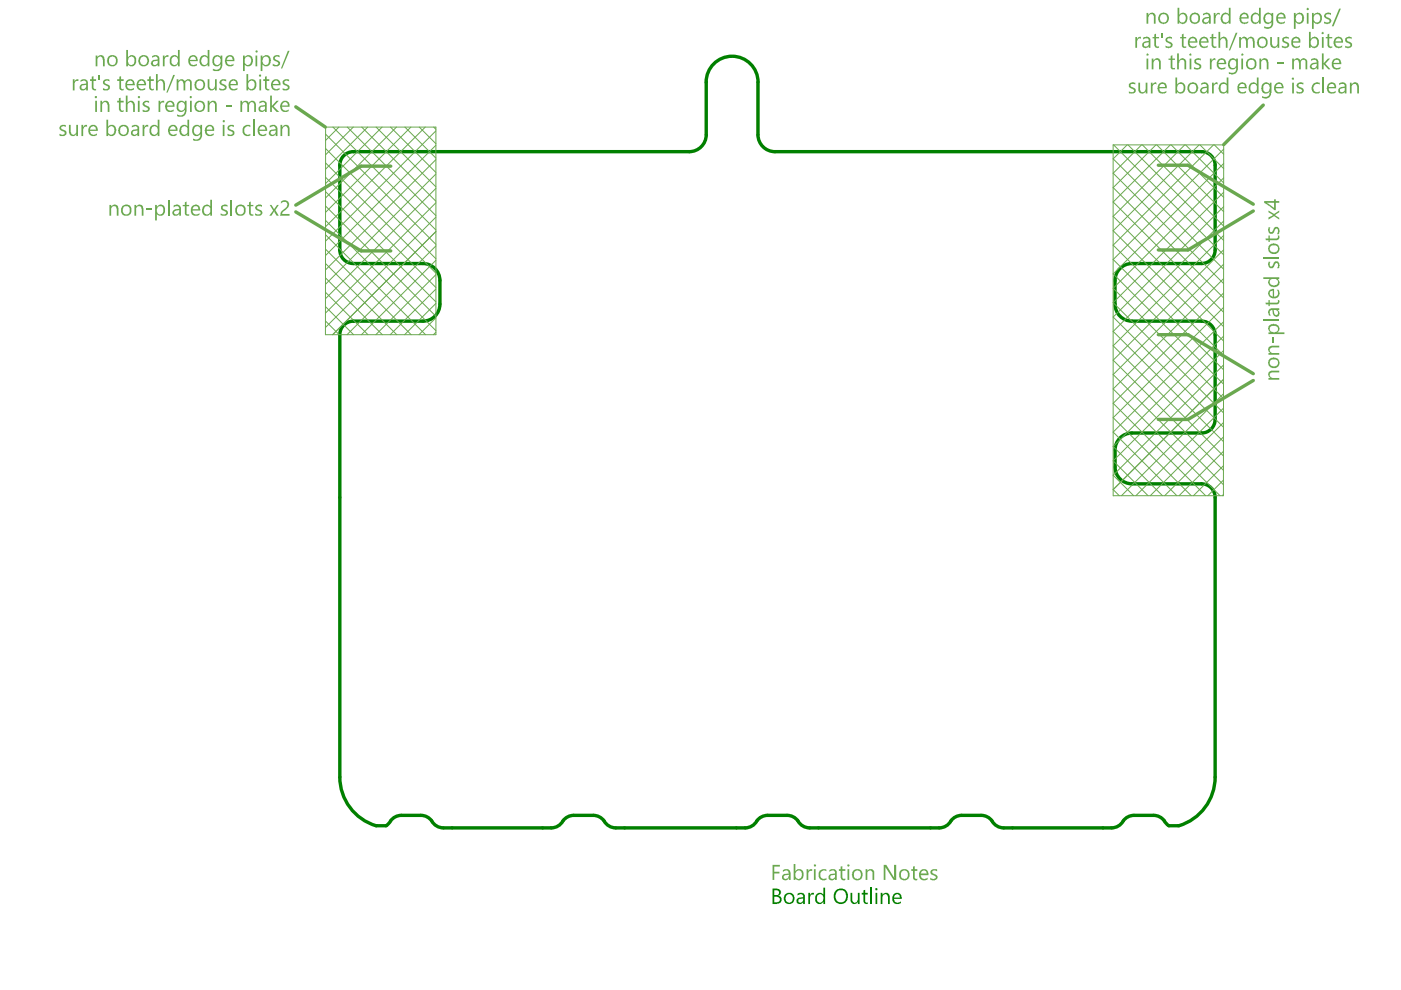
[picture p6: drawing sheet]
<svg xmlns="http://www.w3.org/2000/svg" width="297mm" height="210mm" viewBox="0 0 297 210" stroke-linecap="round" stroke-linejoin="round" font-family="sans-serif">
<g fill="none" stroke="#008000" stroke-width=".72">
<path d="M149.7 17.4v11.2M160.7 17.4v11.2M72 35v18M74.9 32.2h71.2M164.3 32.2h90.5M257.6 35v18M74.9 55.9h14.8M93.3 59.5v5M236.4 59.5v5M240 55.9h14.8M72 71v93.8M74.9 68.1h14.8"/>
<path d="M240 68.1h14.8M257.6 71v17.9M236.4 95.4v3.6M240 91.8h14.8M240 102.6h14.8M257.6 105.5v59.3M79.7 175.1h2.2M85.1 172.9h4.1M94 175.5h22.9M121.6 172.9h4.2M130.6 175.5h27.4M162.8 172.9h4.1"/>
<path d="M171.7 175.5h27.4M203.9 172.9h4.1M212.8 175.5h22.9M240.4 172.9h4.2M247.8 175.1h2.1"/>
</g>
<g fill="#008000">
<path d="M171.4 189.3h.3v.6l.4-.6h.5v.4a.63 .63 0 0 0-.7 .1 .63 .63 0 0 0-.2 .7v1.2h-.3z"/>
<path d="M180.3 189.3h.4v1.4a.61 .61 0 0 0 .6 .7 .61 .61 0 0 0 .6-.7v-1.4h.3v2.4h-.3v-.4a.86 .86 0 0 1-1.1 .3 .86 .86 0 0 1-.5-.9z"/>
<path d="M183.1 188.8l.3-.1v.6h.6v.4h-.6v1.3a.37 .37 0 0 0 .6 .3v.4h-.5l-.4-.5v-1.5h-.4v-.4h.4z"/>
<path d="M164.2 188.8v1h.3a.37 .37 0 0 0 .6-.3l.1-.1a.46 .46 0 0 0-.4-.6zM164.2 190.1v1.2h.6a.6 .6 0 0 0 .6-.7 .6 .6 0 0 0-.8-.5zM163.8 188.4h.9a.76 .76 0 0 1 .8 .6 .76 .76 0 0 1-.4 .9h-.1a.83 .83 0 0 1 .7 1 .83 .83 0 0 1-.9 .7l-1 .1z"/>
<path d="M166.7 189.9a.99 .99 0 0 0 .7 1.5 .9 .9 0 0 0 .7-1.1 .9 .9 0 0 0-1.2-.6zM166.4 189.8a1.18 1.18 0 0 1 1.6-.2 1.18 1.18 0 0 1 .1 1.7 1.18 1.18 0 0 1-1.7 0 1.42 1.42 0 0 1 0-1.5z"/>
<path d="M169.3 190.8a.45 .45 0 0 0 .2 .6 .45 .45 0 0 0 .6-.3l.2-.2v-.4l-.8 .1zM169.1 189.5h.1a.89 .89 0 0 1 .9-.1 .89 .89 0 0 1 .5 .7v1.6h-.3v-.4a.77 .77 0 0 1-.9 .4 .77 .77 0 0 1-.6-.8l.1-.2 .5-.4 .9-.1a.46 .46 0 0 0-.4-.6l-.8 .3z"/>
<path d="M173 189.7a1.01 1.01 0 0 1 1.6 0v-1.5h.3v3.5h-.3v-.5a.98 .98 0 0 1-1.3 .4 .98 .98 0 0 1-.5-1.3zM173.3 189.9v.1a.78 .78 0 0 0 0 1.1 .78 .78 0 0 0 1.1 0l.2-.9a.75 .75 0 0 0-1.3-.3z"/>
<path d="M177.3 189.2a1.35 1.35 0 0 0 .9 2.1 1.21 1.21 0 0 0 1.1-1.6 1.1 1.1 0 0 0-.8-1 1.1 1.1 0 0 0-1.2 .5zM177.1 188.8a1.59 1.59 0 0 1 2.1-.1 1.59 1.59 0 0 1 .5 2 1.54 1.54 0 0 1-2 .8 1.54 1.54 0 0 1-.8-2z"/>
</g>
<path d="M184.7 188.2v3.5" fill="none" stroke="#008000" stroke-width=".37"/>
<g fill="#008000">
<path d="M186.7 189.3h.4v.5a.82 .82 0 0 1 1-.5 .82 .82 0 0 1 .5 .9v1.5h-.3v-1.4a.57 .57 0 0 0-.3-.6 .57 .57 0 0 0-.7 .2l-.2 .2v1.6h-.4z"/>
<path d="M185.6 188.5a.22 .22 0 0 1 .4 0 .22 .22 0 0 1-.4 0zM185.6 189.3h.4v2.4h-.4z"/>
<path d="M189.7 189.8l-.1 .5h1.2a.64 .64 0 0 0-.3-.6 .64 .64 0 0 0-.7 .1zM189.4 189.7a1.06 1.06 0 0 1 1.2-.3 1.06 1.06 0 0 1 .6 1.2h-1.6a.84 .84 0 0 0 .4 .7 .84 .84 0 0 0 .9-.1l.1-.1-.1 .4a1.14 1.14 0 0 1-1.5-.1 1.14 1.14 0 0 1 0-1.5z"/>
</g>
<g fill="none" stroke="#008000" stroke-width=".72">
<path d="M149.7 17.4a5.5 5.5 0 0 1 5.5-5.5 5.5 5.5 0 0 1 5.5 5.5M74.9 32.2a2.88 2.88 0 0 0-2.9 2.8M149.7 28.6a3.6 3.6 0 0 1-3.6 3.6M160.7 28.6a3.6 3.6 0 0 0 3.6 3.6M254.8 32.2a2.88 2.88 0 0 1 2.8 2.8M72 53a2.88 2.88 0 0 0 2.9 2.9M89.7 55.9a3.6 3.6 0 0 1 3.6 3.6M240 55.9a3.6 3.6 0 0 0-3.6 3.6M257.6 53a2.88 2.88 0 0 1-2.8 2.9M74.9 68.1a2.88 2.88 0 0 0-2.9 2.9M93.3 64.5a3.6 3.6 0 0 1-3.6 3.6M236.4 64.5a3.6 3.6 0 0 0 3.6 3.6"/>
<path d="M254.8 68.1a2.88 2.88 0 0 1 2.8 2.9M236.4 99a3.6 3.6 0 0 0 3.6 3.6M240 91.8a3.6 3.6 0 0 0-3.6 3.6M257.6 88.9a2.88 2.88 0 0 1-2.8 2.9M254.8 102.6a2.88 2.88 0 0 1 2.8 2.9M72 164.8a10.8 10.8 0 0 0 7.7 10.3M85.1 172.9a3.1 3.1 0 0 0-2.7 1.7l-.5 .5M89.2 172.9l1.3 .3 1 .9a2.82 2.82 0 0 0 2.5 1.4M121.6 172.9l-1.2 .3-1 .9a2.82 2.82 0 0 1-2.5 1.4M125.8 172.9l1.3 .3 1 .9a2.82 2.82 0 0 0 2.5 1.4M162.8 172.9l-1.3 .3-1 .9a2.82 2.82 0 0 1-2.5 1.4M166.9 172.9l1.3 .3 1 .9a2.83 2.83 0 0 0 2.5 1.4"/>
<path d="M203.9 172.9l-1.3 .3-1 .9a2.82 2.82 0 0 1-2.5 1.4M208 172.9l1.3 .3 1 .9a2.82 2.82 0 0 0 2.5 1.4M240.4 172.9l-1.3 .3-1 .9a2.82 2.82 0 0 1-2.4 1.4M244.6 172.9a3.1 3.1 0 0 1 2.7 1.7l.5 .5M257.6 164.8a10.8 10.8 0 0 1-7.7 10.3"/>
</g>
<path d="M62.7 22.7l6.3 4.2M82.8 35.2h-6.2l-13.9 8.3M245.6 35h6.3l13.8 8.3M267.8 22.3l-8.4 8.4M62.7 44.9l13.9 8.3h6.2M265.7 44.7l-13.8 8.3h-6.3M245.6 71h6.3l13.8 8.2M265.7 80.7l-13.8 8.2h-6.3" fill="none" stroke="#6aa84f" stroke-width=".72"/>
<g fill="none" stroke="#6aa84f" stroke-width=".21">
<path d="M69 37.6l23.4 23.4M69 34.5l23.4 23.4M69 31.5l23.4 23.4M69 28.4l23.4 23.4M69 26.9h23.4v44.1h-23.4zM70.6 26.9l21.8 21.9M71.9 26.9l-2.9 2.9M73.6 26.9l18.8 18.8M74.9 26.9l-5.9 5.9M76.7 26.9l15.7 15.8M78 26.9l-9 9M79.7 26.9l12.7 12.7"/>
<path d="M81 26.9l-12 12M82.8 26.9l9.6 9.7M84.1 26.9l-15.1 15.1M85.8 26.9l6.6 6.6M87.1 26.9l-18.1 18.1M88.9 26.9l3.5 3.6M90.2 26.9l-21.2 21.2M91.9 26.9l.5 .5M92.4 27.7l-23.4 23.4M92.4 33.8l-23.4 23.4M92.4 36.9l-23.4 23.4M92.4 30.8l-23.4 23.4"/>
<path d="M92.4 39.9l-23.4 23.4M236 33.7l23.4 23.4M236 39.8l23.4 23.4M236.1 30.7l23.3 23.3M239 30.7l-3 3M239.2 30.7l20.2 20.3M242 30.7l-6 6 23.4 23.4M242.2 30.7l17.2 17.2M245.1 30.7l-9.1 9.1M245.3 30.7l14.1 14.2M248.1 30.7l-12.1 12.1 23.4 23.4M248.3 30.7l11.1 11.1"/>
<path d="M251.2 30.7l-15.2 15.2M251.4 30.7l8 8.1M254.2 30.7l-18.2 18.2 23.4 23.4M254.4 30.7l5 5M257.3 30.7l-21.3 21.3M257.5 30.7l1.9 2M259.4 37.7l-23.4 23.4 23.4 23.4M259.4 34.7l-23.4 23.4M259.4 31.6l-23.4 23.4 23.4 23.4M69 58.9l12.1 12.1M69 55.9l15.1 15.1M69 52.8l18.2 18.2"/>
<path d="M69 49.8l21.2 21.2M69 46.7l23.4 23.4M69 43.7l23.4 23.4M69 40.6l23.4 23.4M92.4 43l-23.4 23.4M92.4 49.1l-21.9 21.9M92.4 52.1l-18.8 18.9M92.4 46l-23.4 23.4M92.4 58.2l-12.7 12.8M92.4 55.2l-15.8 15.8M236 45.9l23.4 23.4M236 52l23.4 23.4"/>
<path d="M236 58.1l23.4 23.3M259.4 59.1l-23.4 23.4 22.7 22.6M259.4 56l-23.4 23.4 23.4 23.4M259.4 53l-23.4 23.4 23.4 23.3M259.4 49.9l-23.4 23.4 23.4 23.4M259.4 46.9l-23.4 23.4 23.4 23.3M259.4 43.8l-23.4 23.4 23.4 23.4M259.4 40.8l-23.4 23.4 23.4 23.3M69 68.1l2.9 2.9M69 65l6 6M69 62l9 9M92.4 61.3l-9.7 9.7"/>
<path d="M92.4 67.4l-3.6 3.6M92.4 64.3l-6.6 6.7M92.4 70.4l-.5 .6M259.4 77.4l-23.4 23.4 4.4 4.3M259.4 74.3l-23.4 23.4 7.4 7.4M259.4 71.3l-23.4 23.4 10.5 10.4M259.4 68.2l-23.4 23.4 13.5 13.5M259.4 65.2l-23.4 23.4 16.6 16.5M259.4 62.1l-23.4 23.4 19.6 19.6M259.4 98.7l-6.4 6.4M259.4 95.7l-9.4 9.4M259.4 92.6l-12.5 12.5"/>
<path d="M259.4 89.6l-15.5 15.5M259.4 86.5l-18.6 18.6M259.4 83.5l-21.6 21.6M259.4 80.4l-23.4 23.4M236 103.8l1.3 1.3M236.1 105.1h23.3v-74.4h-23.4v74.4M259.4 104.8l-.3 .3M259.4 101.8l-3.3 3.3"/>
</g>
<g fill="#6aa84f">
<path d="M20.3 11.8h.3v.3a.82 .82 0 0 1 1-.4 .82 .82 0 0 1 .6 .9v1.5h-.4v-1.4a.61 .61 0 0 0-.6-.7 .61 .61 0 0 0-.6 .7v1.4h-.3z"/>
<path d="M34.5 11.8h.4v.4l.3-.4 .5-.1v.4a.54 .54 0 0 0-.6 .1 .54 .54 0 0 0-.2 .6v1.3h-.4z"/>
<path d="M57.9 12.1h.1a.93 .93 0 0 1 1.3-.3v.3a.61 .61 0 0 0-1 .2v.2l.3 .2a.79 .79 0 0 1 .8 .9 1.13 1.13 0 0 1-1.6 .4v-.5a.71 .71 0 0 0 1.2-.1l-.3-.3a.95 .95 0 0 1-.8-1z"/>
<path d="M61 10.8h.4l-1.6 3.7h-.2z"/>
<path d="M15.4 16.8h.4v.5l.3-.4 .5-.1v.5a.54 .54 0 0 0-.6 0 .54 .54 0 0 0-.2 .6v1.3h-.4z"/>
<path d="M19.5 16.3l.3-.1v.6h.6v.4h-.6v1.2a.34 .34 0 0 0 .2 .4 .34 .34 0 0 0 .4 0v.4h-.5l-.4-.5v-1.5h-.4v-.4h.4z"/>
<path d="M20.9 15.9h.3v1h-.3z"/>
<path d="M21.9 17.1a1.17 1.17 0 0 1 1.3-.2v.4a.56 .56 0 0 0-.6-.2 .56 .56 0 0 0-.4 .5l.3 .2a.74 .74 0 0 1 .8 .9 .74 .74 0 0 1-1.1 .5l-.4-.1v-.5a.63 .63 0 0 0 1.1-.1l-.1-.2-.2-.1a.73 .73 0 0 1-.7-1.1z"/>
<path d="M25.3 16.3l.4-.1v.6h.5v.4h-.5v1.2a.37 .37 0 0 0 .1 .4 .37 .37 0 0 0 .4 0v.3a.6 .6 0 0 1-.6 0 .6 .6 0 0 1-.3-.6v-1.3h-.5v-.4h.5z"/>
<path d="M31.6 16.3l.4-.1v.6h.6v.4h-.6v1.2a.41 .41 0 0 0 .2 .4 .41 .41 0 0 0 .4 0l-.1 .4h-.4l-.5-.5v-1.5h-.4v-.4h.4z"/>
<path d="M33.1 15.7h.3v1.6a.82 .82 0 0 1 1-.5 .82 .82 0 0 1 .6 .9v1.5h-.4v-1.4a.62 .62 0 0 0-.4-.6 .62 .62 0 0 0-.7 .1l-.1 1.9h-.3z"/>
<path d="M36.7 15.9h.4l-1.6 3.7h-.2z"/>
<path d="M37.5 16.8h.3v.4a.77 .77 0 0 1 .7-.4 .77 .77 0 0 1 .7 .5 .77 .77 0 0 1 .9-.5 .77 .77 0 0 1 .6 .9v1.5h-.4v-1.4a.52 .52 0 0 0-.4-.7 .52 .52 0 0 0-.6 .4v1.7h-.4v-1.5a.55 .55 0 0 0-.5-.6 .55 .55 0 0 0-.6 .6v1.5h-.3z"/>
<path d="M44 16.8h.4v1.4a.61 .61 0 0 0 .6 .7 .61 .61 0 0 0 .6-.7v-1.4h.4v2.4h-.4l-.1-.4a.8 .8 0 0 1-1 .3 .8 .8 0 0 1-.5-.8z"/>
<path d="M46.6 17.2a1.09 1.09 0 0 1 1.4-.3v.4l-.3-.1a.41 .41 0 0 0-.7 0 .41 .41 0 0 0 .4 .6v.1a.66 .66 0 0 1 .6 .8 .66 .66 0 0 1-.9 .5l-.6-.1v-.5a.72 .72 0 0 0 1.2-.1l-.4-.3a.79 .79 0 0 1-.7-.9z"/>
<path d="M56.2 16.3l.3-.1v.6h.6v.4h-.6v1.3a.32 .32 0 0 0 .2 .4 .32 .32 0 0 0 .4-.1v.4h-.5l-.4-.5v-1.5h-.4v-.4h.4z"/>
<path d="M59.9 17.2h.1a.93 .93 0 0 1 1.3-.3v.4a.61 .61 0 0 0-1 .1 .35 .35 0 0 0 .4 .4v.1a.65 .65 0 0 1 .7 .7 .65 .65 0 0 1-.8 .6l-.7-.1v-.5a.62 .62 0 0 0 1.1-.1l-.3-.2a.95 .95 0 0 1-.8-1.1z"/>
<path d="M21.3 21.4h.4v.4a.82 .82 0 0 1 .9-.4 .82 .82 0 0 1 .6 .9v1.4h-.4v-1.3a.61 .61 0 0 0-.6-.8 .61 .61 0 0 0-.5 .8v1.3h-.4z"/>
<path d="M25.2 20.8l.4-.1v.7h.6v.3h-.6v1.3a.41 .41 0 0 0 .2 .4 .41 .41 0 0 0 .4 0v.2a.69 .69 0 0 1-1-.5v-1.4h-.4v-.3h.4z"/>
<path d="M26.7 20.3h.3v1.5a.82 .82 0 0 1 1-.4 .82 .82 0 0 1 .6 .9v1.4h-.4v-1.3a.61 .61 0 0 0-.6-.8 .61 .61 0 0 0-.6 .8v1.3h-.3z"/>
<path d="M30.3 21.6l.5-.2 .8 .1v.3l-.3-.1a.39 .39 0 0 0-.6 .1 .39 .39 0 0 0 .3 .6h.1a.8 .8 0 0 1 .6 1 1.26 1.26 0 0 1-1.5 .2v-.4a.71 .71 0 0 0 1.2-.1l-.4-.4a.79 .79 0 0 1-.8-.9z"/>
<path d="M33.6 21.4h.4v.4a.68 .68 0 0 1 .8-.4v.4a.6 .6 0 0 0-.6 .1 .6 .6 0 0 0-.2 .7v1.1h-.4z"/>
<path d="M44 21.4h.4v.4a.82 .82 0 0 1 1-.4 .82 .82 0 0 1 .6 .9v1.4h-.4v-1.3a.56 .56 0 0 0-.5-.8 .56 .56 0 0 0-.6 .6l-.1 1.5h-.4z"/>
<path d="M47.9 22.3h1.2v.3h-1.2z"/>
<path d="M51 21.4h.3v.3a.86 .86 0 0 1 1.5 .1 .77 .77 0 0 1 .9-.4 .77 .77 0 0 1 .6 .9v1.4h-.4v-1.4a.55 .55 0 0 0-.6-.7 .55 .55 0 0 0-.5 .7v1.4h-.4v-1.3a.56 .56 0 0 0-.5-.8 .56 .56 0 0 0-.6 .7v1.4h-.3z"/>
<path d="M57.3 20.3h.3v2.2l1-1.1h.5l-1.1 1.2 1.2 1.1h-.6l-1-1.1v1.1h-.3z"/>
<path d="M12.7 26.7a1.17 1.17 0 0 1 1.3-.1v.3l-.6-.2a.37 .37 0 0 0-.4 .4 .37 .37 0 0 0 .4 .4l.1 .1a.64 .64 0 0 1 .6 .7 .64 .64 0 0 1-.7 .5h-.8v-.5a.63 .63 0 0 0 1.1-.1 .35 .35 0 0 0-.5-.4 .69 .69 0 0 1-.5-1.1z"/>
<path d="M14.6 26.5h.4v1.3a.61 .61 0 0 0 .6 .8 .61 .61 0 0 0 .6-.8v-1.3h.3v2.3h-.3v-.3a.87 .87 0 0 1-1 .3 .87 .87 0 0 1-.6-1z"/>
<path d="M17.3 26.5h.3v.5l.3-.4 .6-.1v.4a.59 .59 0 0 0-.7 .1 .59 .59 0 0 0-.2 .7v1.1h-.3z"/>
<path d="M30.2 26.5h.4v.5l.2-.3a.42 .42 0 0 1 .6-.2v.4a.57 .57 0 0 0-.6 .1 .57 .57 0 0 0-.2 .6v1.2h-.4z"/>
<path d="M48.3 26.7l.5-.2h.6l.2 .1v.3a.61 .61 0 0 0-1 .2v.2l.3 .2a.72 .72 0 0 1 .8 .8 .72 .72 0 0 1-1 .5h-.5v-.5a.62 .62 0 0 0 1.1-.1v-.2l-.2-.2a.79 .79 0 0 1-.9-.9z"/>
<path d="M51.6 26.8a1.66 1.66 0 0 1 1.5-.2v.3a.88 .88 0 0 0-1.3 .6 .88 .88 0 0 0 .9 1.1l.4-.2v.3a1.11 1.11 0 0 1-1.4-.1 1.11 1.11 0 0 1-.3-1.3z"/>
<path d="M23.2 12.2v.1a.86 .86 0 0 0 0 1.1 .86 .86 0 0 0 .9 .3 .35 .35 0 0 0 .4-.5 .76 .76 0 0 0-.5-1.1l-.2-.1zM22.7 12.9a1.19 1.19 0 0 1 2.3 0 1.19 1.19 0 0 1-2.3 0z"/>
<path d="M27.2 12.3l-.1 .8a.69 .69 0 0 0 .8 .7 .69 .69 0 0 0 .6-.8 .71 .71 0 0 0-.3-.9 .71 .71 0 0 0-.9 .1zM26.8 10.6h.3v1.5a.98 .98 0 0 1 1.3-.3 .98 .98 0 0 1 .5 1.3 .97 .97 0 0 1-.7 .9 .97 .97 0 0 1-1.1-.3v.4h-.3z"/>
<path d="M29.9 12.2a.92 .92 0 0 0-.1 1.2 .92 .92 0 0 0 1.1 .3 .98 .98 0 0 0 .3-1 .98 .98 0 0 0-.7-.7zM29.5 12.1a1.18 1.18 0 0 1 1.7-.1 1.18 1.18 0 0 1 0 1.7 1.18 1.18 0 0 1-1.7-.1 1.55 1.55 0 0 1 0-1.5z"/>
<path d="M32.4 13.1a.48 .48 0 0 0 .3 .7 .48 .48 0 0 0 .6-.4l.1-.5zM32.2 11.9a.95 .95 0 0 1 1.6 .5v1.7h-.4v-.4a.76 .76 0 0 1-1 .3 .76 .76 0 0 1-.3-.9l.4-.4 .9-.1a.59 .59 0 0 0-.4-.6 .59 .59 0 0 0-.7 .2z"/>
<path d="M36.2 12.1l.1-.1a1 1 0 0 1 1.4 .1v-1.5h.4v3.5h-.4v-.5a1.01 1.01 0 0 1-1.3 .3 1.01 1.01 0 0 1-.4-1.3zM36.4 12.3a.91 .91 0 0 0 0 1 .91 .91 0 0 0 .8 .5l.4-.4 .1-.7a.71 .71 0 0 0-.5-.6 .71 .71 0 0 0-.8 .2z"/>
<path d="M40.5 12.1l-.2 .6h1.3a.64 .64 0 0 0-.4-.7 .64 .64 0 0 0-.7 .1zM40.2 12a1.04 1.04 0 0 1 1.2-.2 1.04 1.04 0 0 1 .5 1.2l-1.6 .1a.8 .8 0 0 0 1.3 .5l.1-.1v.4l-.2 .1a1.18 1.18 0 0 1-1.4-.4 1.18 1.18 0 0 1 0-1.5z"/>
<path d="M42.7 11.9a1 1 0 0 1 1.3 .2v-1.5h.4v3.5h-.4v-.5a.97 .97 0 0 1-1.2 .3 .97 .97 0 0 1-.5-1.1zM42.8 12.2a.94 .94 0 0 0-.1 1 .94 .94 0 0 0 .9 .6l.4-.5v-.6a.67 .67 0 0 0-.4-.7 .67 .67 0 0 0-.8 .2z"/>
<path d="M45.5 12.3v.2a.73 .73 0 0 0 .1 1.1 .73 .73 0 0 0 1.1-.3l.1-.6a.7 .7 0 0 0-.5-.7 .7 .7 0 0 0-.8 .3zM45.2 12.1l.1-.1a1 1 0 0 1 1.5 .1v-.3h.3v2.1a1.35 1.35 0 0 1-2 1.1v-.4a1.12 1.12 0 0 0 1.6-.3l.1-.7a.97 .97 0 0 1-1.3 .4 .97 .97 0 0 1-.5-1.2z"/>
<path d="M48.2 12.2l-.1 .5h1.2a.6 .6 0 0 0-.3-.7 .6 .6 0 0 0-.8 .2zM47.9 12.1a1.01 1.01 0 0 1 1.2-.3 1.01 1.01 0 0 1 .6 1.2h-1.6a.87 .87 0 0 0 .5 .7 .87 .87 0 0 0 .9-.2v.4a1.14 1.14 0 0 1-1.5-.1 1.14 1.14 0 0 1-.1-1.5z"/>
<path d="M51.5 11.8h.4v.3a.95 .95 0 0 1 1.2-.3 .95 .95 0 0 1 .5 1.1 .99 .99 0 0 1-.5 1.1 .99 .99 0 0 1-1.2-.3v1.4h-.4zM52 12.2l-.1 .9a.69 .69 0 0 0 .7 .7 .69 .69 0 0 0 .7-.8 .75 .75 0 0 0-.3-.8 .75 .75 0 0 0-.7-.1z"/>
<path d="M54.1 10.9a.3 .3 0 0 1 .6 0 .3 .3 0 0 1-.6 0zM54.2 11.8h.3v2.3h-.3z"/>
<path d="M55.3 11.8h.3v.3a.98 .98 0 0 1 1.3-.3 .98 .98 0 0 1 .5 1.3 .95 .95 0 0 1-.7 1 .95 .95 0 0 1-1.1-.4v1.4h-.3zM55.8 12.2l-.2 .9a.74 .74 0 0 0 1 .6 .74 .74 0 0 0 .4-1.1 .69 .69 0 0 0-.5-.6 .69 .69 0 0 0-.7 .2z"/>
<path d="M17.3 18.3a.48 .48 0 0 0 .3 .6 .48 .48 0 0 0 .6-.4l.1-.5-.9 .1zM17.1 17a.95 .95 0 0 1 1.5 .5v1.7h-.3v-.4a.8 .8 0 0 1-.9 .4 .8 .8 0 0 1-.6-.7l.4-.6 1.1-.2a.46 .46 0 0 0-.4-.6l-.8 .2z"/>
<path d="M27.1 17.3l-.2 .5h1.2a.6 .6 0 0 0-.3-.6 .6 .6 0 0 0-.7 .1zM26.8 17.2a1.06 1.06 0 0 1 1.2-.3 1.06 1.06 0 0 1 .6 1.2h-1.7a.84 .84 0 0 0 .6 .7 .84 .84 0 0 0 .9-.2v.4l-.4 .1a1.11 1.11 0 0 1-1.3-.3 1.11 1.11 0 0 1 0-1.4z"/>
<path d="M29.5 17.3l-.2 .5h1.3a.64 .64 0 0 0-.3-.7 .64 .64 0 0 0-.8 .2zM29.2 17.1a1.04 1.04 0 0 1 1.3-.2 1.04 1.04 0 0 1 .5 1.2h-1.7a.84 .84 0 0 0 .6 .7 .84 .84 0 0 0 .9-.2l-.1 .4a1.15 1.15 0 0 1-1.5-.2 1.15 1.15 0 0 1-.1-1.5z"/>
<path d="M41.7 17.3a1.13 1.13 0 0 0 .2 1.5 .9 .9 0 0 0 1.2-.6 .9 .9 0 0 0-.8-1.1zM41.5 17.2a1.19 1.19 0 0 1 2 .6 1.19 1.19 0 0 1-1.7 1.3 1.43 1.43 0 0 1-.3-1.9z"/>
<path d="M49 17.3l-.1 .5h1.2a.62 .62 0 0 0-.4-.6 .62 .62 0 0 0-.7 .1zM48.7 17.2a1 1 0 0 1 1.2-.3 1 1 0 0 1 .5 1.2h-1.5a.84 .84 0 0 0 .5 .7 .84 .84 0 0 0 .9-.2v.4a1.18 1.18 0 0 1-1.5-.1 1.18 1.18 0 0 1-.2-1.5z"/>
<path d="M52.7 17.4l-.1 .8a.69 .69 0 0 0 .8 .7 .69 .69 0 0 0 .6-.8 .71 .71 0 0 0-.3-.9 .71 .71 0 0 0-.9 .1zM52.3 15.7h.3v1.6a.99 .99 0 0 1 1.3-.4 .99 .99 0 0 1 .5 1.3 .97 .97 0 0 1-.7 .9 .97 .97 0 0 1-1.1-.3v.4h-.3z"/>
<path d="M54.9 16a.25 .25 0 0 1 .5 0 .25 .25 0 0 1-.5 0zM55 16.8h.4v2.4h-.4z"/>
<path d="M57.9 17.4l-.1 .4h1.3a.58 .58 0 0 0-.4-.7 .58 .58 0 0 0-.7 .3zM57.6 17.3a1.01 1.01 0 0 1 1.3-.5 1.01 1.01 0 0 1 .6 1.3l-1.7 .1a.9 .9 0 0 0 1.5 .5v.3a1.2 1.2 0 0 1-1.5-.1 1.2 1.2 0 0 1-.2-1.5z"/>
<path d="M20 20.6a.25 .25 0 0 1 .5 0 .25 .25 0 0 1-.5 0zM20.2 21.4h.4v2.3h-.4z"/>
<path d="M29.2 20.6a.26 .26 0 0 1 .5 0 .26 .26 0 0 1-.5 0zM29.2 21.4h.4v2.3h-.4z"/>
<path d="M35.5 21.9l-.1 .5h1.2a.6 .6 0 0 0-.3-.7 .6 .6 0 0 0-.8 .2zM35.3 21.7a.99 .99 0 0 1 1.2-.3 .99 .99 0 0 1 .5 1.2h-1.6a.87 .87 0 0 0 .5 .8 .87 .87 0 0 0 .9-.2v.4a1.2 1.2 0 0 1-1.5-.1 1.2 1.2 0 0 1-.2-1.5z"/>
<path d="M37.9 21.9v.1a.91 .91 0 0 0-.1 1 .91 .91 0 0 0 .8 .5l.5-.4 .1-.7a.72 .72 0 0 0-.5-.7 .72 .72 0 0 0-.8 .2zM37.6 21.7h.1a.91 .91 0 0 1 1.5 0v-.3h.4v2.2a1.33 1.33 0 0 1-2.1 1l.1-.3a.94 .94 0 0 0 1.5-.4l.1-.6a1.01 1.01 0 0 1-1.4 .2 1.01 1.01 0 0 1-.3-1.4z"/>
<path d="M40.2 20.6a.25 .25 0 0 1 .5 0 .25 .25 0 0 1-.5 0zM40.3 21.4h.4v2.3h-.4z"/>
<path d="M41.7 21.9a.98 .98 0 0 0 .8 1.6l.1-.1a.87 .87 0 0 0 .5-1.1 .87 .87 0 0 0-1.1-.6zM41.5 21.7a1.17 1.17 0 0 1 1.6-.1 1.17 1.17 0 0 1 .2 1.6v.1a1.15 1.15 0 0 1-1.5 .4 1.15 1.15 0 0 1-.5-1.5z"/>
<path d="M55.2 22.8a.52 .52 0 0 0 .2 .6 .52 .52 0 0 0 .7-.1l.1-.7h-.8zM55 21.5a.97 .97 0 0 1 1.5 .5v1.7h-.3v-.3a.71 .71 0 0 1-1 .3 .71 .71 0 0 1-.2-1.1l.3-.2 .9-.1v-.4a.78 .78 0 0 0-1.2 0z"/>
<path d="M59.9 21.9l-.2 .5h1.3a.6 .6 0 0 0-.3-.7 .6 .6 0 0 0-.8 .2zM59.7 21.7a.91 .91 0 0 1 1.2-.3 .91 .91 0 0 1 .5 1.1v.1h-1.7a.84 .84 0 0 0 .6 .8 .84 .84 0 0 0 .9-.2v.4a1.15 1.15 0 0 1-1.5-.1 1.15 1.15 0 0 1-.1-1.5z"/>
<path d="M19.3 26.9l-.2 .6h1.3a.64 .64 0 0 0-.4-.7 .64 .64 0 0 0-.7 .1zM19 26.7a1.04 1.04 0 0 1 1.2-.1 1.04 1.04 0 0 1 .5 1.2h-1.6a.84 .84 0 0 0 .5 .7 .84 .84 0 0 0 .9-.1l.1-.1v.4a1.18 1.18 0 0 1-1.6-.2 1.18 1.18 0 0 1-.1-1.5z"/>
<path d="M23 27l-.1 .8a.37 .37 0 0 0 .3 .6 .74 .74 0 0 0 .8 0 .74 .74 0 0 0 .3-.7 .74 .74 0 0 0-.3-.8 .74 .74 0 0 0-.9 0zM22.6 25.4h.3v1.5a.95 .95 0 0 1 1.2-.3 .95 .95 0 0 1 .6 1.1 1 1 0 0 1-.6 1 1 1 0 0 1-1.2-.2v.3h-.3z"/>
<path d="M25.6 27a.97 .97 0 0 0-.1 1.1 .97 .97 0 0 0 .9 .5 .91 .91 0 0 0 .6-1.2 .91 .91 0 0 0-1.1-.6zM25.3 26.8a1.19 1.19 0 0 1 2 .6 1.19 1.19 0 0 1-1.6 1.4 1.43 1.43 0 0 1-.4-2z"/>
<path d="M28.1 27.9a.53 .53 0 0 0 .6 .7 .53 .53 0 0 0 .4-.8v-.1l-.8 .1zM28 26.7a.97 .97 0 0 1 1.5 .4v1.7h-.4v-.3a.71 .71 0 0 1-1.2 .1 .71 .71 0 0 1 .6-1.1l.6-.1v-.2a.6 .6 0 0 0-.4-.5 .6 .6 0 0 0-.7 .3z"/>
<path d="M31.9 26.8a.99 .99 0 0 1 1.5 0v-1.4h.4v3.4h-.4v-.4a.99 .99 0 0 1-1.2 .3 .99 .99 0 0 1-.5-1.2zM32.2 26.9a1.27 1.27 0 0 0 .2 1.6 .72 .72 0 0 0 1-.7v-.3a.71 .71 0 0 0-.4-.7 .71 .71 0 0 0-.8 .1z"/>
<path d="M36.1 27.1l-.1 .4h1.3a.59 .59 0 0 0-.4-.7 .59 .59 0 0 0-.7 .3zM35.8 26.9a1.01 1.01 0 0 1 1.3-.4 1.01 1.01 0 0 1 .5 1.3h-1.6a.84 .84 0 0 0 .5 .7 .84 .84 0 0 0 1-.2v.4a1.15 1.15 0 0 1-1.3 0 1.15 1.15 0 0 1-.6-1.1z"/>
<path d="M38.2 26.9a.94 .94 0 0 1 1.5-.1v-1.4h.4v3.4h-.4v-.4a.97 .97 0 0 1-1.3 .3 .97 .97 0 0 1-.3-1.3zM38.6 27a1.01 1.01 0 0 0 .5 1.6l.5-.3 .1-.8a.68 .68 0 0 0-.4-.7 .68 .68 0 0 0-.7 .2z"/>
<path d="M41.3 26.9a1.27 1.27 0 0 0 .2 1.6 .72 .72 0 0 0 1-.7v-.3a.71 .71 0 0 0-.4-.7 .71 .71 0 0 0-.8 .1zM40.9 26.8a.99 .99 0 0 1 1.6 0v-.3h.3v2.2a1.19 1.19 0 0 1-.5 1.1 1.19 1.19 0 0 1-1.3 0l-.1-.4a.98 .98 0 0 0 1.6-.7v-.3a.94 .94 0 0 1-1.2 .4 .94 .94 0 0 1-.6-1z"/>
<path d="M43.9 27l-.1 .5h1.2a.62 .62 0 0 0-.3-.7 .62 .62 0 0 0-.8 .2zM43.7 26.8a1 1 0 0 1 1.2-.2 1 1 0 0 1 .5 1.2h-1.6a.84 .84 0 0 0 .6 .7 .84 .84 0 0 0 .9-.2l-.1 .4a1.15 1.15 0 0 1-1.4-.1 1.15 1.15 0 0 1-.2-1.5z"/>
<path d="M47.2 25.7a.25 .25 0 0 1 .5 0 .25 .25 0 0 1-.5 0zM47.2 26.5h.4v2.3h-.4z"/>
</g>
<path d="M53.8 25.4v3.4" fill="none" stroke="#6aa84f" stroke-width=".37"/>
<g fill="#6aa84f">
<path d="M59.5 26.5h.3v.4a.82 .82 0 0 1 1-.4 .82 .82 0 0 1 .6 .9v1.4h-.4v-1.3a.56 .56 0 0 0-.4-.7 .56 .56 0 0 0-.7 .5l-.1 1.5h-.3z"/>
<path d="M243.1 2.7h.4v.4a.82 .82 0 0 1 .8-.4 .82 .82 0 0 1 .7 .7v1.6h-.4v-1.3a.61 .61 0 0 0-.6-.7 .61 .61 0 0 0-.5 .7v1.3h-.4z"/>
<path d="M257.3 2.7h.4l.1 .5 .2-.4 .3-.1h.3v.4a.54 .54 0 0 0-.6 0 .54 .54 0 0 0-.2 .6l-.1 1.3h-.4z"/>
<path d="M280.8 3a1.56 1.56 0 0 1 1.4-.3v.5a.65 .65 0 0 0-1.1 .2l.2 .3a.85 .85 0 0 1 .9 1.1h-.1a1.14 1.14 0 0 1-1.4 .1v-.3l.8 .2a.3 .3 0 0 0 .3-.1 .3 .3 0 0 0 0-.4l-.2-.2a.92 .92 0 0 1-.9-.8z"/>
<path d="M283.9 1.8h.4l-1.6 3.8h-.3z"/>
<path d="M240.7 7.9h.4v.4l.3-.4 .4-.1 .1 .4a.6 .6 0 0 0-.6 .1 .6 .6 0 0 0-.2 .7v1.1h-.4z"/>
<path d="M244.7 7.3l.4-.2v.8h.6v.2h-.6v1.3a.37 .37 0 0 0 .2 .5 .37 .37 0 0 0 .4-.1v.3h-.4a.63 .63 0 0 1-.6-.6v-1.4h-.3v-.2h.3z"/>
<path d="M246.2 6.9h.3v1h-.3z"/>
<path d="M247.1 8.2a1.43 1.43 0 0 1 1.4-.3v.4l-.5-.2a.39 .39 0 0 0-.5 .3 .39 .39 0 0 0 .4 .5 .68 .68 0 0 1 .6 .8 .68 .68 0 0 1-.9 .4h-.4l-.1-.4 .6 .2a.39 .39 0 0 0 .5-.3 .39 .39 0 0 0-.5-.5 .82 .82 0 0 1-.6-.9z"/>
<path d="M250.6 7.3l.3-.2v.8h.6v.2h-.6v1.3a.33 .33 0 0 0 .1 .5 .33 .33 0 0 0 .5-.1v.3a.61 .61 0 0 1-.7 0 .61 .61 0 0 1-.2-.6v-1.4h-.4v-.2h.4z"/>
<path d="M256.9 7.3l.3-.2v.8h.7v.2h-.7v1.3a.41 .41 0 0 0 .3 .4 .41 .41 0 0 0 .4 0v.3h-.5a.63 .63 0 0 1-.5-.6v-1.4h-.4v-.2h.4z"/>
<path d="M258.3 6.8h.4v1.4a.84 .84 0 0 1 1-.3 .84 .84 0 0 1 .6 .9v1.3h-.4v-1.3a.6 .6 0 0 0-.6-.7 .6 .6 0 0 0-.6 .8v1.2h-.4z"/>
<path d="M262 6.9h.4l-1.6 3.8h-.3z"/>
<path d="M262.7 7.9h.4v.3a.72 .72 0 0 1 .7-.4 .72 .72 0 0 1 .7 .5 .81 .81 0 0 1 .9-.5 .81 .81 0 0 1 .6 1v1.3h-.3v-1.2a.67 .67 0 0 0-.9-.8l-.2 .4v1.6h-.4v-1.3a.56 .56 0 0 0-.6-.7 .56 .56 0 0 0-.5 .8v1.2h-.4z"/>
<path d="M269.3 7.9h.4v1.2a.61 .61 0 0 0 .6 .8 .61 .61 0 0 0 .6-.8v-1.2h.3v2.2h-.3v-.3a.78 .78 0 0 1-.8 .4 .78 .78 0 0 1-.7-.5z"/>
<path d="M271.9 8.1l.1-.1a1.17 1.17 0 0 1 1.2-.1v.4l-.4-.2a.38 .38 0 0 0-.6 .3 .38 .38 0 0 0 .4 .5 .64 .64 0 0 1 .7 .6 .64 .64 0 0 1-.7 .6l-.3 .1-.5-.2v-.3a1.05 1.05 0 0 0 1.2 0 1 1 0 0 0-1-.7l-.1-.2z"/>
<path d="M281.5 7.3l.3-.2v.8h.7v.2h-.7v1.3a.37 .37 0 0 0 .2 .5 .37 .37 0 0 0 .5-.1v.3a.71 .71 0 0 1-1-.4v-1.6h-.4v-.2h.4z"/>
<path d="M285.2 8.1h.1a1 1 0 0 1 1.3-.2v.4l-.2-.1a.43 .43 0 0 0-.6-.1 .43 .43 0 0 0-.1 .6l.1 .1a.76 .76 0 0 1 .8 1.1l-.1 .1a.99 .99 0 0 1-1.3 0v-.3l.1 .1a.62 .62 0 0 0 1-.4l-.2-.2a.79 .79 0 0 1-.9-.7z"/>
<path d="M244.2 12.4h.4v.4a.77 .77 0 0 1 1-.5 .77 .77 0 0 1 .5 .9v1.5h-.4v-1.3a.61 .61 0 0 0-.6-.7 .61 .61 0 0 0-.5 .7v1.3h-.4z"/>
<path d="M248.2 11.9l.4-.2v.7h.5v.3h-.5v1.3a.33 .33 0 0 0 .1 .4 .33 .33 0 0 0 .4-.1v.4h-.6l-.3-.3v-1.7h-.5v-.3h.5z"/>
<path d="M249.6 11.3h.3v1.5a.83 .83 0 0 1 .9-.5 .83 .83 0 0 1 .7 .7v1.7h-.4v-1.3a.56 .56 0 0 0-.5-.7 .56 .56 0 0 0-.6 .6l-.1 1.4h-.3z"/>
<path d="M253.2 12.7l.1-.1a1.17 1.17 0 0 1 1.3-.2v.4l-.5-.1a.38 .38 0 0 0-.5 .2 .38 .38 0 0 0 .4 .5 .68 .68 0 0 1 .7 .8 .68 .68 0 0 1-1 .5l-.6-.1v-.4a1.05 1.05 0 0 0 1.2 0l-.2-.4a.79 .79 0 0 1-.9-.7z"/>
<path d="M256.5 12.4h.4v.5l.1-.1a.51 .51 0 0 1 .7-.4v.4a.6 .6 0 0 0-.6 .1 .6 .6 0 0 0-.2 .6v1.2h-.4z"/>
<path d="M267 12.4h.4v.4a.76 .76 0 0 1 .8-.5 .76 .76 0 0 1 .6 .7l.1 1.7h-.3v-1.3a.61 .61 0 0 0-.6-.7 .61 .61 0 0 0-.6 .7v1.3h-.4z"/>
<path d="M270.8 13.2h1.2v.4h-1.2z"/>
<path d="M274 12.4h.3v.4a.74 .74 0 0 1 .7-.5 .74 .74 0 0 1 .7 .5 .79 .79 0 0 1 1-.4 .79 .79 0 0 1 .5 .9v1.4h-.4v-1.3a.54 .54 0 0 0-.5-.7 .54 .54 0 0 0-.5 .7v1.3h-.4v-1.4a.6 .6 0 0 0-.3-.5 .6 .6 0 0 0-.6 0l-.2 .3v1.6h-.3z"/>
<path d="M280.3 11.3h.3v2.1l.9-1h.5l-1 1.1 1.1 1.2h-.5l-1-1.1v1.1h-.3z"/>
<path d="M239.3 17.8h.1a1 1 0 0 1 1.3-.3v.4l-.4-.1a.35 .35 0 0 0-.6 .2 .35 .35 0 0 0 .4 .4l.1 .1a.68 .68 0 0 1 .6 .9 .68 .68 0 0 1-1 .4l-.5-.1v-.3h.1a.62 .62 0 0 0 1-.3l-.1-.2a.94 .94 0 0 1-1-1.1z"/>
<path d="M241.4 17.5h.3v1.3a.61 .61 0 0 0 .6 .7 .61 .61 0 0 0 .6-.7v-1.3h.4v2.3h-.4v-.4a.84 .84 0 0 1-1 .4 .84 .84 0 0 1-.5-.9z"/>
<path d="M244 17.5h.4v.5l.2-.5 .5-.1 .1 .5a.59 .59 0 0 0-.7 .1 .59 .59 0 0 0-.1 .6v1.2h-.4z"/>
<path d="M257 17.5h.3v.5l.3-.5 .5-.1 .1 .5a.54 .54 0 0 0-.7 0 .54 .54 0 0 0-.2 .6v1.3h-.3z"/>
<path d="M275 17.8a1.09 1.09 0 0 1 1.3-.3v.4a.72 .72 0 0 0-1.1 .3l.3 .2a.71 .71 0 0 1 .8 .6 .71 .71 0 0 1-.4 .8h-.9l-.1-.4a.84 .84 0 0 0 1.2-.1l-.1-.3-.3-.1a.95 .95 0 0 1-.8-.9z"/>
<path d="M278.4 17.7l1-.3 .4 .1v.5a.86 .86 0 0 0-1.1 .1 .86 .86 0 0 0 0 1.2 .86 .86 0 0 0 1.1 .1v.3l-.3 .1a1.19 1.19 0 0 1-1.2-.5 1.19 1.19 0 0 1 0-1.3z"/>
<path d="M55.2 26.9l-.2 .6h1.3a.64 .64 0 0 0-.4-.7 .64 .64 0 0 0-.7 .1zM54.9 26.7a1.04 1.04 0 0 1 1.2-.1 1.04 1.04 0 0 1 .5 1.2h-1.6a.84 .84 0 0 0 .5 .7 .84 .84 0 0 0 .9-.1l.1-.1v.4a1.24 1.24 0 0 1-1.7-.3 1.24 1.24 0 0 1 .1-1.7z"/>
<path d="M57.5 27.8a.46 .46 0 0 0 .1 .7 .46 .46 0 0 0 .6-.1l.2-.1 .1-.6zM57.2 26.7a1.01 1.01 0 0 1 1.6 .5v1.6h-.3l-.1-.3a.72 .72 0 0 1-1.3 .1 .72 .72 0 0 1 .6-1.1l.8-.1a.67 .67 0 0 0-.5-.6 .67 .67 0 0 0-.7 .2z"/>
<path d="M246.1 3.2a1.15 1.15 0 0 0 .2 1.5 .79 .79 0 0 0 .8-.1 .79 .79 0 0 0 .4-.8v-.1a.79 .79 0 0 0-.5-.7 .79 .79 0 0 0-.9 .2zM245.7 3.1a1.2 1.2 0 0 1 1.7-.1 1.2 1.2 0 0 1 .1 1.7 1.2 1.2 0 0 1-1.7 .1 1.56 1.56 0 0 1-.1-1.7z"/>
<path d="M250.1 3.3l-.1 .8a.7 .7 0 0 0 .9 .6 .7 .7 0 0 0 .5-.9 .7 .7 0 0 0-.4-.8 .7 .7 0 0 0-.9 .3zM249.7 1.6h.3v1.5a1.04 1.04 0 0 1 1.5-.1 1.04 1.04 0 0 1 .2 1.4v.1a.97 .97 0 0 1-1.7 .2v.3h-.3z"/>
<path d="M252.7 3.3a.88 .88 0 0 0 0 1.1 .88 .88 0 0 0 1.2 .2v-.1a.82 .82 0 0 0 .1-1.1 .82 .82 0 0 0-1.1-.2zM252.4 3.1a1.11 1.11 0 0 1 1.2-.4 1.11 1.11 0 0 1 .8 .9 1.15 1.15 0 0 1-1.3 1.4 1.15 1.15 0 0 1-.7-1.8z"/>
<path d="M255.2 4.2a.55 .55 0 0 0 .5 .6 .55 .55 0 0 0 .6-.5v-.5l-.7 .1zM255.1 2.9a.97 .97 0 0 1 1-.2 .97 .97 0 0 1 .6 .9v1.4h-.4v-.3a.72 .72 0 0 1-1.1 .3 .72 .72 0 0 1 0-1.2l.3-.1 .8-.1a.7 .7 0 0 0-.5-.6 .7 .7 0 0 0-.7 .3z"/>
<path d="M259.1 3h.1a.82 .82 0 0 1 1.3 0v-1.4h.4v3.4h-.4v-.3a.97 .97 0 0 1-1.2 .3 .97 .97 0 0 1-.5-1.2zM259.3 3.2v.1a.94 .94 0 0 0 .4 1.5h.5l.2-.3 .1-.8a.67 .67 0 0 0-.4-.7 .67 .67 0 0 0-.8 .2z"/>
<path d="M263.2 3.4v.3h1.2a.61 .61 0 0 0-.5-.7 .61 .61 0 0 0-.7 .4zM263.1 2.9h.1a.94 .94 0 0 1 1.2-.1 .94 .94 0 0 1 .3 1.1h-1.5a.8 .8 0 0 0 .5 .9 .8 .8 0 0 0 .9-.3v.4a1.2 1.2 0 0 1-1.5-.1 1.2 1.2 0 0 1-.2-1.5z"/>
<path d="M265.3 3.2a1 1 0 0 1 1.4-.3l.2 .1v-1.4h.4v3.4h-.4v-.3a1.01 1.01 0 0 1-1.3 .2 1.01 1.01 0 0 1-.4-1.2zM265.7 3.3a1.05 1.05 0 0 0 .4 1.5 .67 .67 0 0 0 .8-.8v-.3a.7 .7 0 0 0-.5-.7 .7 .7 0 0 0-.7 .3z"/>
<path d="M268.4 3.2a1.15 1.15 0 0 0 .2 1.5 .63 .63 0 0 0 .7 0 .63 .63 0 0 0 .3-.7v-.3a.67 .67 0 0 0-.4-.7 .67 .67 0 0 0-.8 .2zM268.1 3h.1a.82 .82 0 0 1 1.4 0v-.3h.3v2.1a1.24 1.24 0 0 1-.6 1.2 1.24 1.24 0 0 1-1.3-.1v-.3a.91 .91 0 0 0 1 .2 .91 .91 0 0 0 .6-.9v-.2a.97 .97 0 0 1-1.2 .3 .97 .97 0 0 1-.6-1.1z"/>
<path d="M271 3.3v.4h1.2a.66 .66 0 0 0-.4-.6 .66 .66 0 0 0-.7 .1zM270.8 3.1a1.02 1.02 0 0 1 1.2-.3 1.02 1.02 0 0 1 .6 1.1h-1.6a.8 .8 0 0 0 .5 .9 .8 .8 0 0 0 .9-.3v.3a1.16 1.16 0 0 1-1.4 .1 1.16 1.16 0 0 1-.4-1.3z"/>
<path d="M274.3 2.7h.4l.1 .4a.94 .94 0 0 1 1.2-.3 .94 .94 0 0 1 .4 1.2 .96 .96 0 0 1-.6 1 .96 .96 0 0 1-1.1-.3v1.4h-.4zM274.9 3.2l-.2 .9a.7 .7 0 0 0 .8 .6 .7 .7 0 0 0 .6-.9 .69 .69 0 0 0-.4-.8 .69 .69 0 0 0-.8 .2z"/>
<path d="M277 1.9a.27 .27 0 0 1 .5 0 .27 .27 0 0 1-.5 0zM277.1 2.7h.3v2.3h-.3z"/>
<path d="M278.2 2.7h.3v.4a1.01 1.01 0 0 1 1.3-.2 1.01 1.01 0 0 1 .5 1.2 .96 .96 0 0 1-.7 .9 .96 .96 0 0 1-1.1-.3v1.4h-.3zM278.6 3.3l-.1 .8a.7 .7 0 0 0 .9 .6 .7 .7 0 0 0 .5-.9 .72 .72 0 0 0-.4-.7 .72 .72 0 0 0-.8 .1z"/>
<path d="M242.5 9.2a.52 .52 0 0 0 .5 .7 .52 .52 0 0 0 .5-.7v-.2zM242.4 7.9a1.15 1.15 0 0 1 1.5 .3v1.9h-.4v-.3a.72 .72 0 0 1-.9 .3 .72 .72 0 0 1-.3-1l.4-.3 .8-.1a.54 .54 0 0 0-.2-.6 .54 .54 0 0 0-.7 .1l-.2 .2z"/>
<path d="M252.3 8.4l-.1 .4h1.3a.66 .66 0 0 0-.4-.6 .66 .66 0 0 0-.7 .1zM252 8.2a1 1 0 0 1 1.2-.4 1 1 0 0 1 .7 1.1v.1h-1.7a.84 .84 0 0 0 .6 .8 .84 .84 0 0 0 .9-.2v.4a1.18 1.18 0 0 1-1.5 0 1.18 1.18 0 0 1-.3-1.4z"/>
<path d="M254.8 8.3l-.2 .5h1.3a.62 .62 0 0 0-.4-.7 .62 .62 0 0 0-.7 .2zM254.4 8.2a1.02 1.02 0 0 1 1.3-.3 1.02 1.02 0 0 1 .5 1.1h-1.6a.84 .84 0 0 0 .5 .8 .84 .84 0 0 0 1-.2v.4a1.21 1.21 0 0 1-1.4 0 1.21 1.21 0 0 1-.5-1.2z"/>
<path d="M267 8.4a.95 .95 0 0 0 .6 1.5 .87 .87 0 0 0 .8-.6 .87 .87 0 0 0-.3-1l-.2-.2h-.5zM266.7 8.3a1.18 1.18 0 0 1 2 .3 1.18 1.18 0 0 1-1.4 1.5 1.27 1.27 0 0 1-.6-1.8z"/>
<path d="M274.2 8.4l-.1 .4h1.2a.37 .37 0 0 0-.2-.6l-.2-.1a.37 .37 0 0 0-.6 .3zM274.1 8a.97 .97 0 0 1 1.6 .5v.5h-1.6a.8 .8 0 0 0 .6 .9 .8 .8 0 0 0 .9-.3l-.1 .4a1.24 1.24 0 0 1-1.5-.1l-.1-.4a1.64 1.64 0 0 1 .2-1.5z"/>
<path d="M278.1 8.3l-.2 .4v.5a.72 .72 0 0 0 .9 .6 .72 .72 0 0 0 .5-.9 .69 .69 0 0 0-.4-.7 .69 .69 0 0 0-.8 .1zM277.5 6.8h.4l.1 1.4a.94 .94 0 0 1 1.2-.3 .94 .94 0 0 1 .4 1.2 .96 .96 0 0 1-.6 1 .96 .96 0 0 1-1.1-.3v.3h-.4z"/>
<path d="M280.2 7a.27 .27 0 0 1 .5 0 .27 .27 0 0 1-.5 0zM280.3 7.9h.3v2.2h-.3z"/>
<path d="M283.3 8.3l-.2 .5h1.3a.62 .62 0 0 0-.4-.7 .62 .62 0 0 0-.7 .2zM282.9 8.2a1.03 1.03 0 0 1 1.3-.3 1.03 1.03 0 0 1 .5 1.1h-1.6a.84 .84 0 0 0 .5 .8 .84 .84 0 0 0 1-.2v.4a1.17 1.17 0 0 1-1.6-.1 1.17 1.17 0 0 1-.1-1.6z"/>
<path d="M243.1 11.6a.26 .26 0 0 1 .5 0 .26 .26 0 0 1-.5 0zM243.1 12.4h.4v2.3h-.4z"/>
<path d="M252.2 11.5a.22 .22 0 0 1 .4 0 .22 .22 0 0 1-.4 0zM252.2 12.4h.4v2.3h-.4z"/>
<path d="M258.4 13l-.1 .3h1.3a.62 .62 0 0 0-.4-.6 .62 .62 0 0 0-.7 .2zM258.2 12.8a1.02 1.02 0 0 1 1.2-.4 1.02 1.02 0 0 1 .6 1.2h-1.7a.84 .84 0 0 0 .6 .8 .84 .84 0 0 0 .9-.2v.3a1.17 1.17 0 0 1-1.6-.1 1.17 1.17 0 0 1 0-1.5z"/>
<path d="M260.9 12.9a.97 .97 0 0 0 .5 1.5h.2l.4-.2 .1-.9a.67 .67 0 0 0-.4-.6 .67 .67 0 0 0-.8 .2zM260.6 12.7a.91 .91 0 0 1 1.5 0v-.3h.4v2.1a1.28 1.28 0 0 1-2 1.1v-.4a.92 .92 0 0 0 1 .2 .92 .92 0 0 0 .6-.8v-.3a1.04 1.04 0 0 1-1.4 .2 1.04 1.04 0 0 1-.3-1.4z"/>
<path d="M263.1 11.5a.25 .25 0 0 1 .5 0 .25 .25 0 0 1-.5 0zM263.2 12.4h.4v2.3h-.4z"/>
<path d="M264.6 13a.88 .88 0 0 0 .1 1.1 .88 .88 0 0 0 1.1 .1 .86 .86 0 0 0 .1-1.2 .86 .86 0 0 0-1.1-.2zM264.5 12.6a1.36 1.36 0 0 1 1.6 0l.2 .5a1.16 1.16 0 0 1-1 1.7 1.16 1.16 0 0 1-1-1.7z"/>
<path d="M278.1 13.9a.55 .55 0 0 0 .5 .5 .55 .55 0 0 0 .6-.4v-.5l-.8 .1zM278 12.5a1.14 1.14 0 0 1 1.4 .1l.1 .4v1.7h-.3v-.4a.77 .77 0 0 1-.9 .4 .77 .77 0 0 1-.6-.7l.5-.6 1-.2a.65 .65 0 0 0-.5-.5 .65 .65 0 0 0-.7 .3z"/>
<path d="M282.8 13l-.1 .3h1.3a.64 .64 0 0 0-.4-.6 .64 .64 0 0 0-.8 .3zM282.6 12.8a1.02 1.02 0 0 1 1.2-.4 1.02 1.02 0 0 1 .6 1.2h-1.7a.84 .84 0 0 0 .6 .8 .84 .84 0 0 0 .9-.2v.3a1.16 1.16 0 0 1-1.5 0 1.16 1.16 0 0 1-.2-1.4z"/>
<path d="M245.9 18l-.1 .4h1.2a.56 .56 0 0 0-.3-.6 .56 .56 0 0 0-.7 .2zM245.7 17.7a.98 .98 0 0 1 1.5 .1l.2 .4v.5h-1.6a.82 .82 0 0 0 .6 .8 .82 .82 0 0 0 .9-.2v.3l-.2 .1a1.09 1.09 0 0 1-1.2 0 1.09 1.09 0 0 1-.4-1.2z"/>
<path d="M249.7 18.1l-.1 .8a.69 .69 0 0 0 .8 .6 .69 .69 0 0 0 .5-.8v-.1a.7 .7 0 0 0-.4-.8 .7 .7 0 0 0-.8 .3zM249.2 16.4h.4v1.5a1.01 1.01 0 0 1 1.4-.2 1.01 1.01 0 0 1 .2 1.4 .92 .92 0 0 1-.7 .7 .92 .92 0 0 1-.9-.4v.4h-.4z"/>
<path d="M252.3 18a.97 .97 0 0 0 .5 1.5 .87 .87 0 0 0 .9-.7 .87 .87 0 0 0-.7-1zM251.9 17.9a1.18 1.18 0 0 1 1.7-.2 1.18 1.18 0 0 1 .3 1.6 1.12 1.12 0 0 1-1.4 .5 1.12 1.12 0 0 1-.7-1.3z"/>
<path d="M254.9 18.9a.47 .47 0 0 0 .2 .6 .47 .47 0 0 0 .6-.1l.2-.3v-.5zM254.7 17.6a1.14 1.14 0 0 1 1.4 .1l.1 .4v1.7h-.3v-.4l-.2 .2a.74 .74 0 0 1-.8 .2 .74 .74 0 0 1-.5-.7l.3-.5 1.2-.2a.65 .65 0 0 0-.5-.6 .65 .65 0 0 0-.7 .3z"/>
<path d="M258.6 17.8h.1a.82 .82 0 0 1 1.4 0v-1.4h.3v3.4h-.3v-.4a.97 .97 0 0 1-1.2 .4 .97 .97 0 0 1-.6-1.1zM258.9 18a1.37 1.37 0 0 0 0 1.4 .67 .67 0 0 0 .8 .1 .67 .67 0 0 0 .4-.7v-.4a.67 .67 0 0 0-.4-.6 .67 .67 0 0 0-.8 .2z"/>
<path d="M262.8 18.1l-.1 .3h1.2a.58 .58 0 0 0-.4-.6 .58 .58 0 0 0-.7 .3zM262.5 18a1.04 1.04 0 0 1 1.2-.4 1.04 1.04 0 0 1 .7 1.1h-1.7a.82 .82 0 0 0 .6 .8 .82 .82 0 0 0 .9-.2v.3l-.2 .1a1.16 1.16 0 0 1-1.3-.1 1.16 1.16 0 0 1-.3-1.3z"/>
<path d="M264.9 17.9a.94 .94 0 0 1 1.6-.1v-1.4h.3v3.4h-.3v-.4a1.01 1.01 0 0 1-1.3 .3 1.01 1.01 0 0 1-.5-1.3zM265.2 18.1a.86 .86 0 0 0-.1 1 .86 .86 0 0 0 1 .3l.3-.1 .1-.9a.7 .7 0 0 0-.5-.6 .7 .7 0 0 0-.8 .3z"/>
<path d="M267.9 18.1a.95 .95 0 0 0 .6 1.4l.5-.1 .2-1a.7 .7 0 0 0-.5-.6 .7 .7 0 0 0-.8 .3zM267.7 17.8a1.01 1.01 0 0 1 1.5 0v-.3h.4v2.1a1.33 1.33 0 0 1-2 1.1v-.3a.94 .94 0 0 0 1.1 .1 .94 .94 0 0 0 .4-1.1 .97 .97 0 0 1-1.1 .4 .97 .97 0 0 1-.6-1.1z"/>
<path d="M270.6 18.1l-.1 .3h1.3a.63 .63 0 0 0-.5-.6 .63 .63 0 0 0-.7 .3zM270.3 17.9a1.02 1.02 0 0 1 1.3-.3 1.02 1.02 0 0 1 .5 1.1h-1.6a.84 .84 0 0 0 .5 .8 .84 .84 0 0 0 1-.2l-.1 .4a1.2 1.2 0 0 1-1.5-.2 1.2 1.2 0 0 1-.1-1.5z"/>
<path d="M273.9 16.7a.25 .25 0 0 1 .5 0 .25 .25 0 0 1-.5 0zM274 17.5h.3v2.3h-.3z"/>
</g>
<path d="M280.5 16.4v3.4" fill="none" stroke="#6aa84f" stroke-width=".37"/>
<g fill="#6aa84f">
<path d="M286.2 17.5h.4v.4a.84 .84 0 0 1 1-.4 .84 .84 0 0 1 .5 .9v1.4h-.3v-1.4a.6 .6 0 0 0-.7-.6 .6 .6 0 0 0-.5 .7v1.3h-.4z"/>
<path d="M268.9 79l.6-.4h1.7v.4h-1.3a.61 .61 0 0 0-.7 .5 .61 .61 0 0 0 .7 .6h1.3v.4h-2.3v-.4h.4a1.12 1.12 0 0 1-.4-1.1z"/>
<path d="M268.9 73.7l.7-.4h1.6v.4h-1.3a.6 .6 0 0 0-.7 .6 .6 .6 0 0 0 .7 .5h1.3v.4h-2.3v-.4h.4l-.5-.6z"/>
<path d="M269.8 71.5h.3v1.2h-.3z"/>
<path d="M281.8 18l-.1 .4h1.2a.56 .56 0 0 0-.3-.6 .56 .56 0 0 0-.7 .2zM281.6 17.7a.98 .98 0 0 1 1.5 .1l.2 .4v.5h-1.6a.82 .82 0 0 0 .6 .8 .82 .82 0 0 0 .9-.2v.3l-.2 .1a1.09 1.09 0 0 1-1.2 0 1.09 1.09 0 0 1-.4-1.2z"/>
<path d="M284.1 18.9a.52 .52 0 0 0 .5 .6 .52 .52 0 0 0 .5-.6v-.3zM283.9 17.6a1 1 0 0 1 1.6 .5v1.7h-.4v-.4l-.1 .1a.73 .73 0 0 1-1.3 0 .73 .73 0 0 1 .8-1.1h.6a.63 .63 0 0 0-.5-.6 .63 .63 0 0 0-.7 .3z"/>
<path d="M269.3 76.5a.86 .86 0 0 0 .1 1 .86 .86 0 0 0 1 .2 .78 .78 0 0 0 .5-1.1 .78 .78 0 0 0-1-.4zM269.1 76.1h.1a1.25 1.25 0 0 1 2.1 .8 1.22 1.22 0 0 1-1.6 1.1 1.22 1.22 0 0 1-.6-1.9z"/>
<path d="M268.9 69.2a1.35 1.35 0 0 1 2.3 .2l.1 .4-.4 .7h1.4v.3h-3.4v-.3l.4-.1a.88 .88 0 0 1-.4-1.2zM269.3 69.3a.78 .78 0 0 0 .6 1.2h.4a.7 .7 0 0 0 .6-.9 .7 .7 0 0 0-.9-.5h-.4z"/>
</g>
<path d="M267.8 67.9h3.4" fill="none" stroke="#6aa84f" stroke-width=".37"/>
<g fill="#6aa84f">
<path d="M268.3 64.2h.6v-.6h.3v.6h1.4a.31 .31 0 0 0 .3-.2 .31 .31 0 0 0 0-.4h.3a.61 .61 0 0 1 0 .7 .61 .61 0 0 1-.6 .2h-1.4v.4h-.3v-.4h-.5z"/>
<path d="M268.9 55.5h.5l-.1 .2a.43 .43 0 0 0-.1 .6 .43 .43 0 0 0 .6 .1l.1-.1a.82 .82 0 0 1 1-.9 1.34 1.34 0 0 1 .2 1.5h-.3a.78 .78 0 0 0-.1-1.1l-.4 .2a.82 .82 0 0 1-1 .9 1.43 1.43 0 0 1-.4-1.4z"/>
<path d="M270 65.7l.1 .6a.44 .44 0 0 0 .7 .4 .44 .44 0 0 0 0-.8l-.3-.2zM269 65.6l.5-.2h1.7v.3h-.3a.74 .74 0 0 1 .1 1.3 .74 .74 0 0 1-1.1-.5l-.1-.8a.64 .64 0 0 0-.6 .5 .64 .64 0 0 0 .3 .7h-.4a.98 .98 0 0 1-.1-1.3z"/>
<path d="M269.3 61.8a.74 .74 0 0 0 .6 1.1v-1.3zM269.1 61.5l.6-.3h.4v1.7a.82 .82 0 0 0 .8-.5 .82 .82 0 0 0-.2-1h.3a1.18 1.18 0 0 1 0 1.5 1.18 1.18 0 0 1-1.5 .3 1.08 1.08 0 0 1-.4-1.7z"/>
<path d="M267.8 58.8h3.4v.4h-.3a.98 .98 0 0 1 .3 1.2 .98 .98 0 0 1-1.2 .5 1.03 1.03 0 0 1-1-.5 1.03 1.03 0 0 1 .1-1.2h.1h-1.4zM269.3 59.3a.82 .82 0 0 0 .1 .9 .82 .82 0 0 0 .8 .3 .71 .71 0 0 0 .7-.4 .71 .71 0 0 0-.1-.8l-.3-.1h-.9z"/>
</g>
<path d="M267.8 54.7h3.4" fill="none" stroke="#6aa84f" stroke-width=".37"/>
<g fill="#6aa84f">
<path d="M268.3 50.6h.6v-.7h.3v.7h1.5a.36 .36 0 0 0 .3-.3 .36 .36 0 0 0-.1-.4h.3a.69 .69 0 0 1-.6 1h-1.4v.4h-.3v-.4h-.5z"/>
<path d="M268.9 48.2h.5l-.2 .5a.39 .39 0 0 0 .3 .5 .39 .39 0 0 0 .4-.4 .65 .65 0 0 1 .7-.7 .65 .65 0 0 1 .6 .7l.1 .3-.2 .6h-.3l.1-.2a.62 .62 0 0 0-.4-1l-.2 .2a.85 .85 0 0 1-1.1 .9l-.1-.1a1.16 1.16 0 0 1-.2-1.3z"/>
<path d="M268.9 44.6l1.2 .8 1.1-.8v.4l-.9 .6 .9 .6v.4l-1.1-.8-1.2 .8v-.5l1-.5-1-.6z"/>
<path d="M163.8 183.4h1.5v.3h-1.1v1.1h1.1v.4h-1.1v1.4h-.4z"/>
<path d="M171 184.3h.4v.4l.2-.3 .6-.1v.3a.68 .68 0 0 0-.8 .9v1.1h-.4z"/>
<path d="M173.8 184.6a1.26 1.26 0 0 1 1.4-.2v.3a.88 .88 0 0 0-1.2 .2 .88 .88 0 0 0 .1 1.2 .69 .69 0 0 0 1.1 0v.4a1.19 1.19 0 0 1-1.5-.3 1.19 1.19 0 0 1 .1-1.6z"/>
<path d="M178.2 183.7l.4-.1v.7h.6v.3h-.6v1.5l.3 .3 .3-.1v.3a.69 .69 0 0 1-1-.6v-1.4h-.3v-.3h.3z"/>
<path d="M183.5 184.3h.4v.3a.79 .79 0 0 1 1-.3 .79 .79 0 0 1 .5 .9v1.4h-.4v-1.3a.57 .57 0 0 0-.6-.7 .57 .57 0 0 0-.5 .7v1.3h-.4z"/>
<path d="M187.4 183.4h.5l1.7 2.7v-2.7h.4v3.2h-.5l-1.8-2.8v2.8h-.3z"/>
<path d="M193.6 183.7l.3-.1v.7h.6v.3h-.6v1.3a.34 .34 0 0 0 .2 .4 .34 .34 0 0 0 .4 0v.3a.6 .6 0 0 1-.6 0 .6 .6 0 0 1-.3-.6v-1.4h-.4v-.3h.4z"/>
<path d="M197.4 184.5l.4-.2h.8l.1 .4a.68 .68 0 0 0-1.1 .2l.5 .4a.68 .68 0 0 1 .6 .4 .68 .68 0 0 1-.2 .8l-.3 .2h-.6l-.4-.2v-.4a.67 .67 0 0 0 1.2-.2l-.3-.2a.79 .79 0 0 1-.8-1z"/>
<path d="M23.2 43.5h.4v.3a.84 .84 0 0 1 1-.3 .84 .84 0 0 1 .5 .9v1.3h-.3v-1.2a.61 .61 0 0 0-.6-.8 .61 .61 0 0 0-.6 .8v1.2h-.4z"/>
<path d="M28.5 43.5h.4v.3a.84 .84 0 0 1 1-.3 .84 .84 0 0 1 .5 .9v1.3h-.3v-1.3a.6 .6 0 0 0-.7-.7 .6 .6 0 0 0-.5 .8v1.2h-.4z"/>
<path d="M31.1 44.3h1.1v.2h-1.1z"/>
<path d="M269.3 52.3a.86 .86 0 0 0 .1 1 .86 .86 0 0 0 1 .2 .78 .78 0 0 0 .5-1 .78 .78 0 0 0-1-.5zM269.1 51.9h.1a1.25 1.25 0 0 1 2.1 .8 1.22 1.22 0 0 1-1.6 1.1 1.22 1.22 0 0 1-.6-1.9z"/>
<path d="M268.6 43l1.5 1.1v-1.1zM268 42.6h2.1v-.3h.4v.3h.7v.4h-.7v1.5h-.4l-1-.9-1-.5z"/>
<path d="M166.2 185.7a.48 .48 0 0 0 .2 .6 .48 .48 0 0 0 .6-.1l.2-.2 .1-.5-.9 .1zM166 184.5a1 1 0 0 1 1.6 .6v1.5h-.3v-.4a.74 .74 0 0 1-1 .4 .74 .74 0 0 1-.4-.9l.4-.4 1-.1a.62 .62 0 0 0-.4-.6 .62 .62 0 0 0-.7 .1l-.2 .1z"/>
<path d="M168.7 184.9l-.1 .8a.72 .72 0 0 0 .9 .6 .72 .72 0 0 0 .5-1 .67 .67 0 0 0-.5-.7 .67 .67 0 0 0-.8 .3zM168.3 183.2h.3v1.5a.99 .99 0 0 1 1.3-.3 .99 .99 0 0 1 .5 1.3 1 1 0 0 1-.7 .9 1 1 0 0 1-1.1-.3v.3h-.3z"/>
<path d="M172.5 183.5a.25 .25 0 0 1 .5 0 .25 .25 0 0 1-.5 0zM172.6 184.3h.3v2.3h-.3z"/>
<path d="M176 185.7a.45 .45 0 0 0 .3 .6 .45 .45 0 0 0 .6-.2l.1-.1v-.5l-.8 .1zM175.9 184.5a.91 .91 0 0 1 .9-.2 .91 .91 0 0 1 .6 .8v1.5h-.4v-.4a.73 .73 0 0 1-.8 .5 .73 .73 0 0 1-.6-.8 .73 .73 0 0 1 .8-.6l.6-.2a.59 .59 0 0 0-.4-.5 .59 .59 0 0 0-.7 .2z"/>
<path d="M179.7 183.5a.2 .2 0 0 1 .4 0 .2 .2 0 0 1-.4 0zM179.7 184.3h.4v2.3h-.4z"/>
<path d="M181.2 184.8a1.34 1.34 0 0 0 .2 1.5h.1a.79 .79 0 0 0 .9-.3 .79 .79 0 0 0 0-.9 .47 .47 0 0 0-.4-.5h-.4zM180.6 185.5a1.2 1.2 0 0 1 2.4 0 1.2 1.2 0 0 1-2.4 0z"/>
<path d="M191.1 184.8a1.34 1.34 0 0 0 .3 1.5h.1a.86 .86 0 0 0 1-.4 .86 .86 0 0 0-.2-1.1l-.4-.2h-.3zM190.6 185.5a1.18 1.18 0 0 1 2.3 0 1.18 1.18 0 0 1-2.3 0z"/>
<path d="M195.4 184.7l-.2 .5h1.3a.63 .63 0 0 0-.4-.6 .63 .63 0 0 0-.7 .1zM195.1 184.6a1.03 1.03 0 0 1 1.3-.2 1.03 1.03 0 0 1 .5 1.2h-1.7a.87 .87 0 0 0 .6 .7 .87 .87 0 0 0 .9-.2v.4a1.17 1.17 0 0 1-1.6-.1 1.17 1.17 0 0 1-.1-1.6z"/>
<path d="M26.1 44a.91 .91 0 0 0 0 1.1 .91 .91 0 0 0 1.1 .3 1.05 1.05 0 0 0-.3-1.7h-.1a.37 .37 0 0 0-.6 .3zM25.9 43.6a1.36 1.36 0 0 1 1.7 0v.1a1.16 1.16 0 0 1-.2 1.9 1.16 1.16 0 0 1-1.7-.7v-.7z"/>
<path d="M32.9 43.5h.4v.3a.97 .97 0 0 1 1.2-.3 .97 .97 0 0 1 .5 1.1 .96 .96 0 0 1-.6 1.1 .96 .96 0 0 1-1.1-.3v1.3h-.4zM33.4 43.9l-.1 .4v.5a.72 .72 0 0 0 .9 .6 .72 .72 0 0 0 .4-.9 .67 .67 0 0 0-.4-.8 .67 .67 0 0 0-.8 .2z"/>
</g>
<path d="M35.8 42.4v3.3" fill="none" stroke="#6aa84f" stroke-width=".37"/>
<g fill="#6aa84f">
<path d="M39.2 42.9l.4-.2v.8h.5v.2h-.5v1.3a.34 .34 0 0 0 .1 .4 .34 .34 0 0 0 .4 0v.3h-.4a.5 .5 0 0 1-.5-.6v-1.4h-.5v-.2h.5z"/>
<path d="M46.9 43.7h.1a1 1 0 0 1 1.2-.2v.3l-.4-.1a.35 .35 0 0 0-.6 .2 .35 .35 0 0 0 .4 .5 .84 .84 0 0 1 .6 1.1 1.59 1.59 0 0 1-1.4 .1v-.3a.9 .9 0 0 0 1.2-.1l-.2-.4a.95 .95 0 0 1-.9-.7z"/>
<path d="M36.9 44.9a.55 .55 0 0 0 .6 .6 .55 .55 0 0 0 .5-.7v-.3l-.7 .1zM36.8 43.5a.98 .98 0 0 1 1.6 .8v1.4h-.4v-.3a.75 .75 0 0 1-1.2 .3 .75 .75 0 0 1 .1-1.2l1.1-.2a.65 .65 0 0 0-.5-.6 .65 .65 0 0 0-.7 .3z"/>
<path d="M40.9 44l-.1 .4h1.3a.64 .64 0 0 0-.4-.7 .64 .64 0 0 0-.8 .3zM40.6 43.9a1 1 0 0 1 1.7-.1l.2 .8h-1.7a.84 .84 0 0 0 .6 .8 .84 .84 0 0 0 .9-.2l-.1 .4a1.14 1.14 0 0 1-1.4-.1 1.14 1.14 0 0 1-.3-1.3z"/>
<path d="M43 43.8a.94 .94 0 0 1 1.6-.1v-1.3h.3v3.3h-.3v-.3a1.04 1.04 0 0 1-1.4 .1 1.04 1.04 0 0 1-.3-1.4zM43.4 43.9a1.08 1.08 0 0 0 .3 1.6 .79 .79 0 0 0 .9-.8v-.3a.68 .68 0 0 0-.5-.7 .68 .68 0 0 0-.7 .2z"/>
</g>
<path d="M49.1 42.4v3.3" fill="none" stroke="#6aa84f" stroke-width=".37"/>
<g fill="#6aa84f">
<path d="M52.8 42.9l.4-.2v.8h.5v.2h-.5v1.6l.1 .2 .4-.1v.3h-.4a.47 .47 0 0 1-.5-.4v-1.6h-.4v-.2h.4z"/>
<path d="M54.2 43.7a1.09 1.09 0 0 1 1.3-.2v.3a.88 .88 0 0 0-1.1 .2l.3 .4a.94 .94 0 0 1 .9 .9 1.13 1.13 0 0 1-1.5 .3v-.3a.9 .9 0 0 0 1.2-.1l-.2-.4a1.03 1.03 0 0 1-.9-.6z"/>
<path d="M57.2 43.5h.4l.5 .9 .6-.9h.4l-.7 1 .7 1.2h-.5l-.4-.9-.6 .9h-.5l.8-1.1z"/>
<path d="M59.6 42.7a1.02 1.02 0 0 1 1.5 .1 1.02 1.02 0 0 1-.3 1.5l-1 .8v.3h1.6v.3h-2l.1-.3a1.88 1.88 0 0 1 1.1-1.3v-.1a.62 .62 0 0 0 .3-.7 .62 .62 0 0 0-.6-.5l-.6 .2-.1 .2z"/>
<path d="M50.3 44a.91 .91 0 0 0 .1 1.1 .91 .91 0 0 0 1 .3 1.05 1.05 0 0 0-.2-1.7h-.2a.37 .37 0 0 0-.6 .3zM50.2 43.6a1.36 1.36 0 0 1 1.6 0v.1a1.16 1.16 0 0 1-.2 1.9 1.16 1.16 0 0 1-1.7-.7v-.7z"/>
</g>
</svg>
